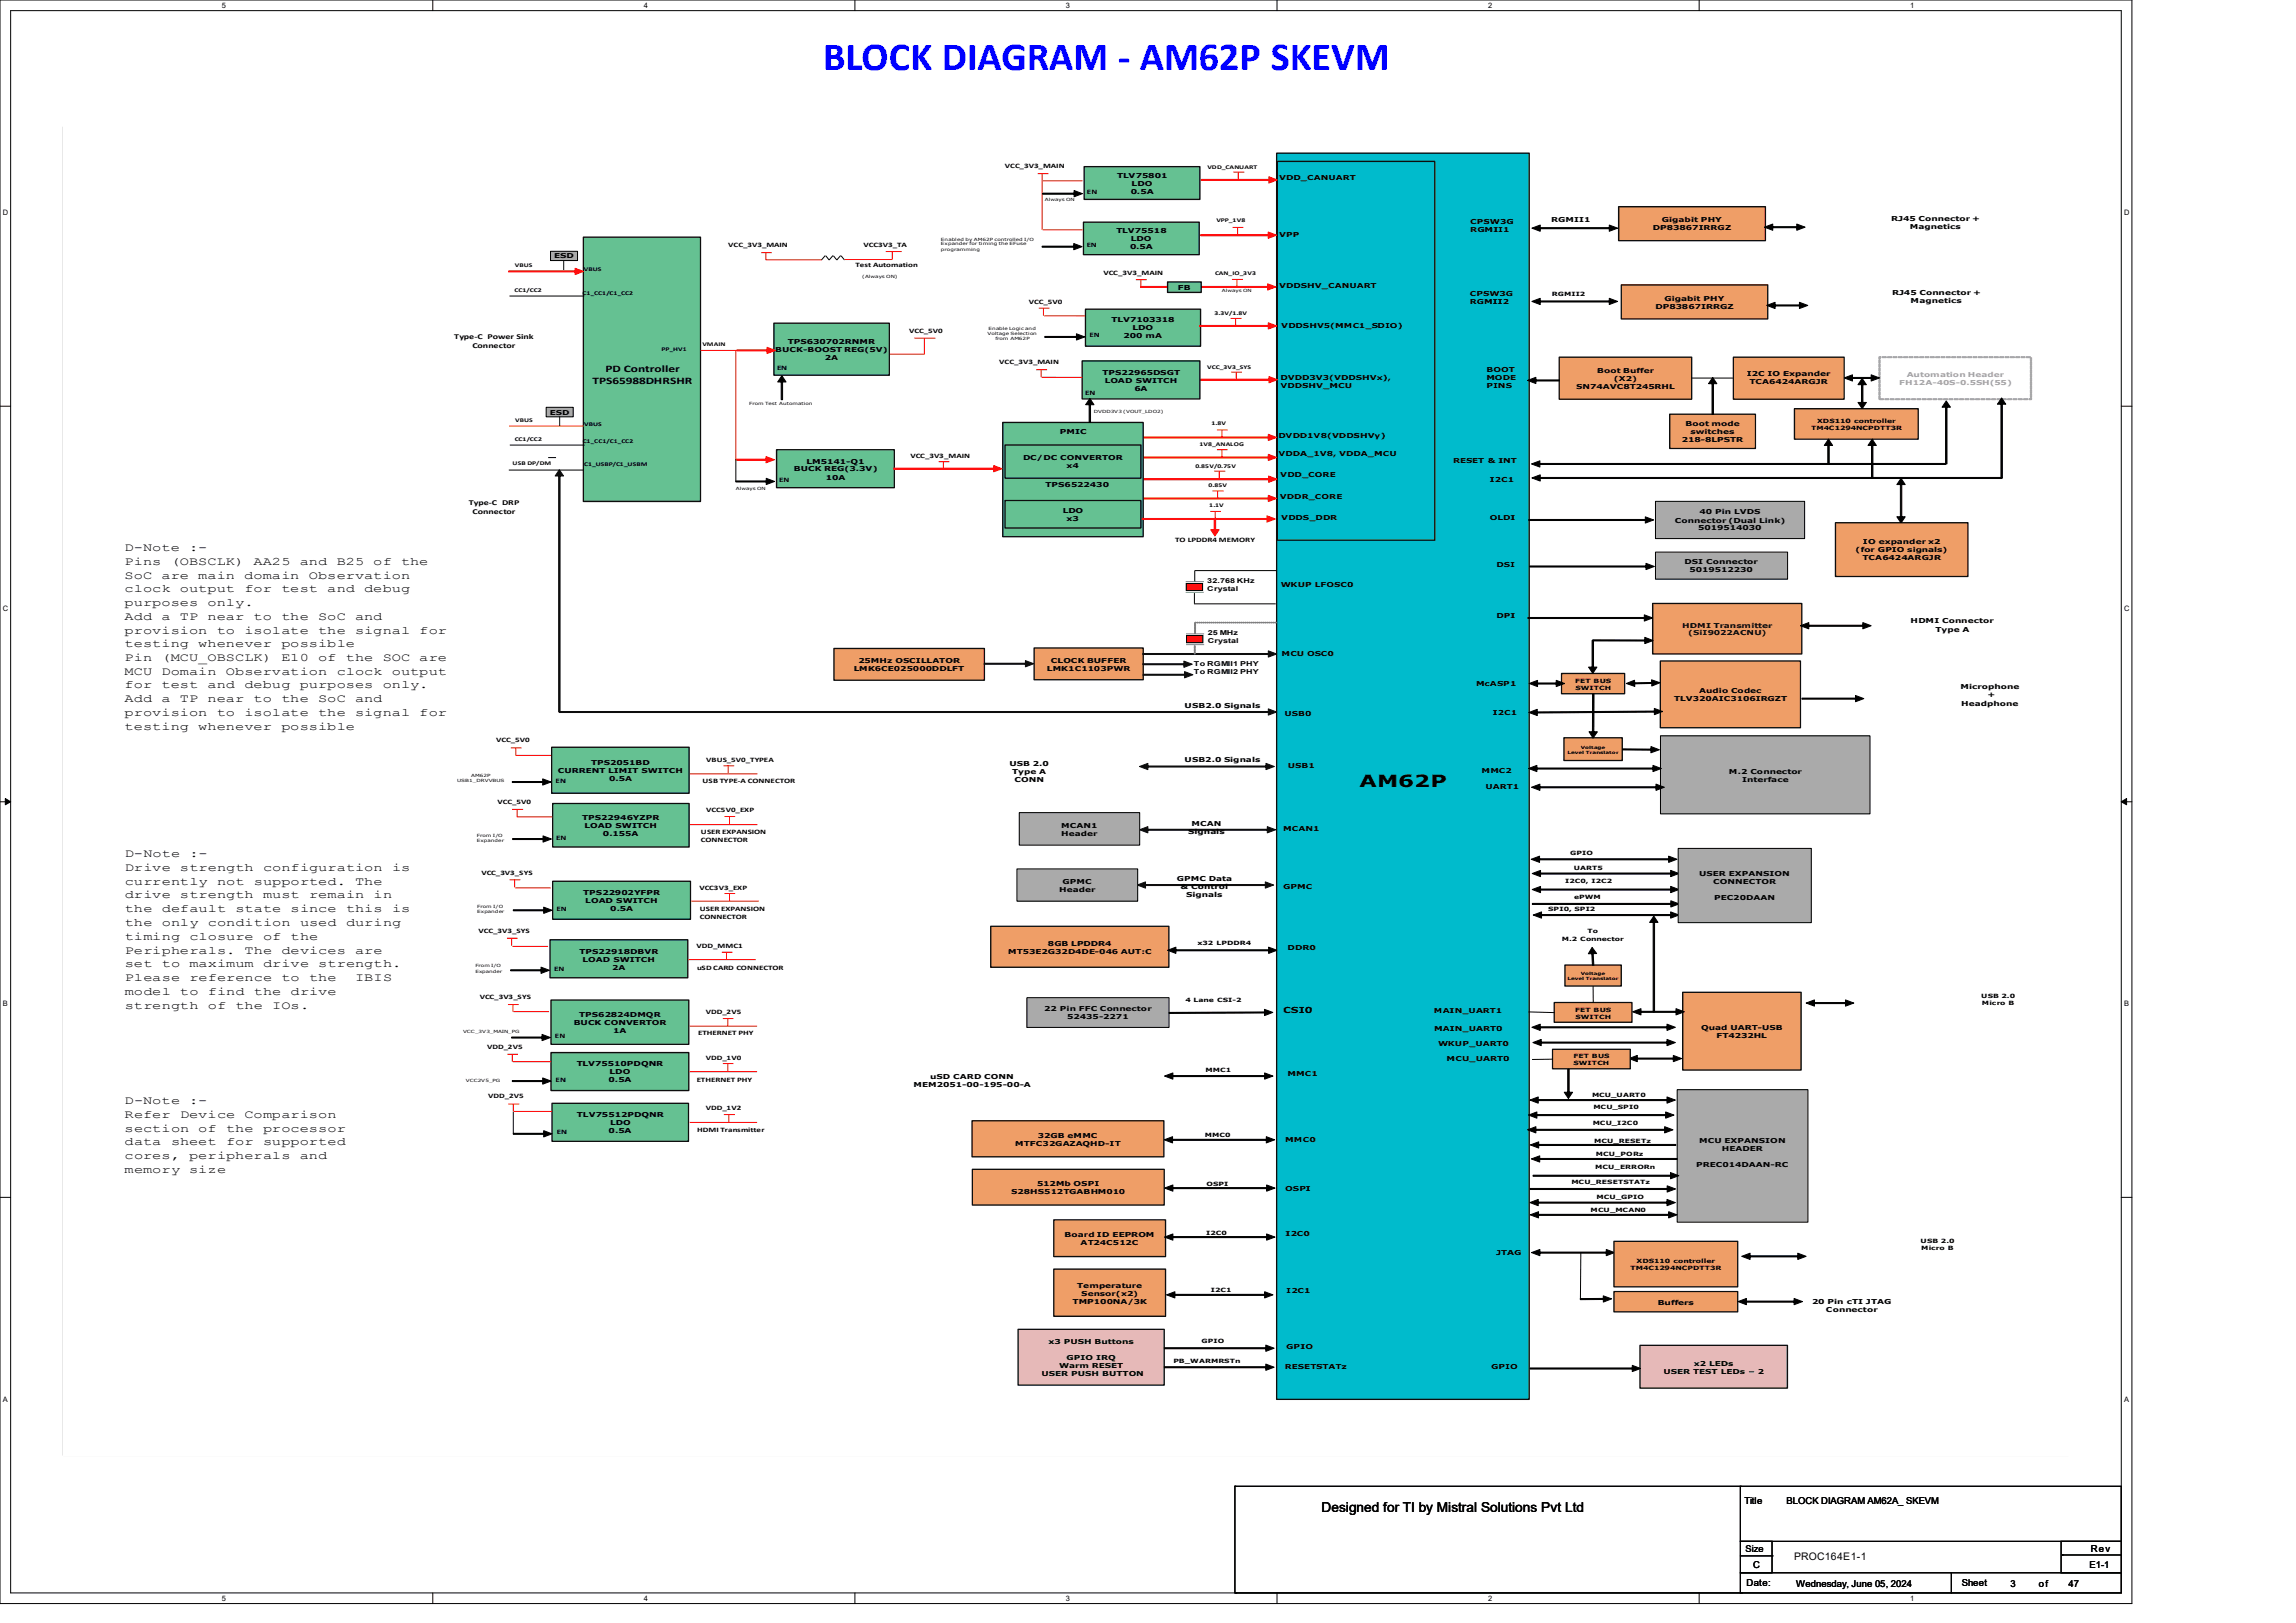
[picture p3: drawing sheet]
<svg xmlns="http://www.w3.org/2000/svg" width="420mm" height="297mm" viewBox="0 0 420 297" stroke-linecap="round" stroke-linejoin="round" font-family="sans-serif">
<defs><g id="words">
<text font-size="7.3" fill="#00f" x="150.6" y="12.8">BLOCK DIAGRAM - AM62P SKEVM</text>
<text font-size="3.1" x="248.7" y="143.9">AM62P</text>
<text font-size="2.5" x="241.7" y="276.8">Designed for TI by Mistral Solutions Pvt Ltd</text>
<g font-size="2.1">
<text x="22.8" y="100.8">D-Note</text>
<text x="34.6" y="100.8">:-</text>
<text x="22.8" y="103.3">Pins</text>
<text x="22.8" y="105.9">SoC</text>
<text x="29.5" y="105.9">are</text>
<text x="31.3" y="103.3">(OBSCLK)</text>
<text x="36.3" y="105.9">main</text>
<text x="44.7" y="105.9">domain</text>
<text x="46.4" y="103.3">AA25</text>
<text x="54.8" y="103.3">and</text>
<text x="56.5" y="105.9">Observation</text>
<text x="61.6" y="103.3">B25</text>
<text x="68.3" y="103.3">of</text>
<text x="73.4" y="103.3">the</text>
<text x="22.8" y="108.4">clock</text>
<text x="22.8" y="110.9">purposes</text>
<text x="22.8" y="113.4">Add</text>
<text x="29.5" y="113.4">a</text>
<text x="32.9" y="108.4">output</text>
<text x="32.9" y="113.4">TP</text>
<text x="38" y="110.9">only.</text>
<text x="38" y="113.4">near</text>
<text x="44.7" y="108.4">for</text>
<text x="46.4" y="113.4">to</text>
<text x="51.5" y="108.4">test</text>
<text x="51.5" y="113.4">the</text>
<text x="58.2" y="113.4">SoC</text>
<text x="59.9" y="108.4">and</text>
<text x="64.9" y="113.4">and</text>
<text x="66.6" y="108.4">debug</text>
<text x="22.8" y="116">provision</text>
<text x="22.8" y="118.4">testing</text>
<text x="36.3" y="118.4">whenever</text>
<text x="39.7" y="116">to</text>
<text x="44.7" y="116">isolate</text>
<text x="51.5" y="118.4">possible</text>
<text x="58.2" y="116">the</text>
<text x="64.9" y="116">signal</text>
<text x="76.7" y="116">for</text>
<text x="22.8" y="121">Pin</text>
<text x="22.8" y="123.5">MCU</text>
<text x="22.8" y="126">for</text>
<text x="29.5" y="121">(MCU_OBSCLK)</text>
<text x="29.5" y="123.5">Domain</text>
<text x="29.5" y="126">test</text>
<text x="38" y="126">and</text>
<text x="41.3" y="123.5">Observation</text>
<text x="44.7" y="126">debug</text>
<text x="51.5" y="121">E10</text>
<text x="54.8" y="126">purposes</text>
<text x="58.2" y="121">of</text>
<text x="61.6" y="123.5">clock</text>
<text x="63.3" y="121">the</text>
<text x="70" y="121">SOC</text>
<text x="70" y="126">only.</text>
<text x="71.7" y="123.5">output</text>
<text x="76.7" y="121">are</text>
<text x="22.8" y="128.5">Add</text>
<text x="22.8" y="131">provision</text>
<text x="29.5" y="128.5">a</text>
<text x="32.9" y="128.5">TP</text>
<text x="38" y="128.5">near</text>
<text x="39.7" y="131">to</text>
<text x="44.7" y="131">isolate</text>
<text x="46.4" y="128.5">to</text>
<text x="51.5" y="128.5">the</text>
<text x="58.2" y="128.5">SoC</text>
<text x="58.2" y="131">the</text>
<text x="64.9" y="128.5">and</text>
<text x="64.9" y="131">signal</text>
<text x="76.7" y="131">for</text>
<text x="22.8" y="133.6">testing</text>
<text x="36.3" y="133.6">whenever</text>
<text x="51.5" y="133.6">possible</text>
<text x="22.8" y="156.9">D-Note</text>
<text x="22.8" y="159.4">Drive</text>
<text x="22.8" y="161.9">currently</text>
<text x="32.9" y="159.4">strength</text>
<text x="34.7" y="156.9">:-</text>
<text x="39.7" y="161.9">not</text>
<text x="46.4" y="161.9">supported.</text>
<text x="48.1" y="159.4">configuration</text>
<text x="65" y="161.9">The</text>
<text x="71.7" y="159.4">is</text>
<text x="22.8" y="164.4">drive</text>
<text x="22.8" y="167">the</text>
<text x="29.6" y="167">default</text>
<text x="32.9" y="164.4">strength</text>
<text x="43.1" y="167">state</text>
<text x="48.1" y="164.4">must</text>
<text x="53.1" y="167">since</text>
<text x="56.6" y="164.4">remain</text>
<text x="63.3" y="167">this</text>
<text x="68.3" y="164.4">in</text>
<text x="71.7" y="167">is</text>
<text x="22.8" y="169.5">the</text>
<text x="22.8" y="172">timing</text>
<text x="29.6" y="169.5">only</text>
<text x="34.7" y="172">closure</text>
<text x="38" y="169.5">condition</text>
<text x="48.1" y="172">of</text>
<text x="53.1" y="172">the</text>
<text x="54.9" y="169.5">used</text>
<text x="63.3" y="169.5">during</text>
<text x="22.8" y="174.5">Peripherals.</text>
<text x="22.8" y="177">set</text>
<text x="22.8" y="179.5">Please</text>
<text x="29.6" y="177">to</text>
<text x="34.7" y="177">maximum</text>
<text x="34.7" y="179.5">reference</text>
<text x="44.7" y="174.5">The</text>
<text x="48.1" y="177">drive</text>
<text x="51.5" y="174.5">devices</text>
<text x="51.5" y="179.5">to</text>
<text x="56.6" y="179.5">the</text>
<text x="58.2" y="177">strength.</text>
<text x="65" y="174.5">are</text>
<text x="65" y="179.5">IBIS</text>
<text x="22.8" y="182.1">model</text>
<text x="22.8" y="184.6">strength</text>
<text x="32.9" y="182.1">to</text>
<text x="38" y="182.1">find</text>
<text x="38" y="184.6">of</text>
<text x="43.1" y="184.6">the</text>
<text x="46.4" y="182.1">the</text>
<text x="49.8" y="184.6">IOs.</text>
<text x="53.1" y="182.1">drive</text>
<text x="22.8" y="202.1">D-Note</text>
<text x="34.6" y="202.1">:-</text>
<text x="22.8" y="204.6">Refer</text>
<text x="22.8" y="207.1">section</text>
<text x="22.8" y="209.6">data</text>
<text x="31.3" y="209.6">sheet</text>
<text x="32.9" y="204.6">Device</text>
<text x="36.3" y="207.1">of</text>
<text x="41.4" y="207.1">the</text>
<text x="41.4" y="209.6">for</text>
<text x="44.7" y="204.6">Comparison</text>
<text x="48.1" y="207.1">processor</text>
<text x="48.1" y="209.6">supported</text>
<text x="22.8" y="212.1">cores,</text>
<text x="22.8" y="214.6">memory</text>
<text x="34.6" y="212.1">peripherals</text>
<text x="34.6" y="214.6">size</text>
<text x="54.8" y="212.1">and</text>
</g>
<text font-size="1.9" x="328.2" y="285.5">PROC164E1-1</text>
<g font-size="1.8">
<text x="108.4" y="70.3">TPS65988DHRSHR</text>
<text x="110.7" y="68.1">PD Controller</text>
</g>
<g font-size="1.7">
<text x="319.1" y="275.2">Title</text>
<text x="326.8" y="275.2">BLOCK DIAGRAM AM62A_ SKEVM</text>
<text x="319.3" y="284">Size</text>
<text x="320.7" y="286.9">C</text>
<text x="382.2" y="286.9">E1-1</text>
<text x="382.4" y="284.1">Rev</text>
<text x="319.5" y="290.2">Date:</text>
<text x="328.6" y="290.4">Wednesday, June 05, 2024</text>
<text x="358.9" y="290.2">Sheet</text>
<text x="367.7" y="290.4">3</text>
<text x="373" y="290.4">of</text>
<text x="378.4" y="290.4">47</text>
</g>
<text font-size="1.5" x="234.7" y="185.4">CSI0</text>
<g font-size="1.4">
<text x="40.6" y="1.4">5</text>
<text x="117.8" y="1.4">4</text>
<text x="195" y="1.4">3</text>
<text x="272.2" y="1.4">2</text>
<text x="349.4" y="1.4">1</text>
<text x=".5" y="39.4">D</text>
<text x="388.5" y="39.4">D</text>
<text x="83.1" y="62">Type-C Power Sink</text>
<text x="86.4" y="63.7">Connector</text>
<text x="85.8" y="92.5">Type-C DRP</text>
<text x="86.4" y="94.1">Connector</text>
<text x=".5" y="111.8">C</text>
<text x="388.5" y="111.8">C</text>
<text x=".5" y="184.2">B</text>
<text x="388.5" y="184.2">B</text>
<text x=".5" y="256.5">A</text>
<text x="388.5" y="256.5">A</text>
<text x="40.6" y="292.9">5</text>
<text x="117.8" y="292.9">4</text>
<text x="195" y="292.9">3</text>
<text x="272.2" y="292.9">2</text>
<text x="349.4" y="292.9">1</text>
</g>
<g font-size="1.2">
<text x="183.8" y="30.7">VCC_3V3_MAIN</text>
<text x="198.8" y="35.4">EN</text>
<text x="204.3" y="32.5">TLV75801</text>
<text x="206.8" y="35.4">0.5A</text>
<text x="207" y="34">LDO</text>
<text x="234" y="33">VDD_CANUART</text>
<text x="268.9" y="40.9">CPSW3G</text>
<text x="283.8" y="40.6">RGMII1</text>
<text x="304" y="40.7">Gigabit PHY</text>
<text x="345.9" y="40.4">RJ45 Connector +</text>
<text x="349.4" y="41.8">Magnetics</text>
<text x="101.3" y="47.3">ESD</text>
<text x="133.2" y="45.2">VCC_3V3_MAIN</text>
<text x="157.9" y="45.1">VCC3V3_TA</text>
<text x="198.8" y="45.1">EN</text>
<text x="204.2" y="42.6">TLV75518</text>
<text x="206.7" y="45.6">0.5A</text>
<text x="206.9" y="44.1">LDO</text>
<text x="234" y="43.3">VPP</text>
<text x="268.9" y="42.4">RGMII1</text>
<text x="302.3" y="42.2">DP83867IRRGZ</text>
<text x="156.5" y="48.8">Test Automation</text>
<text x="201.8" y="50.3">VCC_3V3_MAIN</text>
<text x="215.5" y="53">FB</text>
<text x="234" y="52.8">VDDSHV_CANUART</text>
<text x="188.2" y="55.5">VCC_5V0</text>
<text x="203.3" y="59">TLV7103318</text>
<text x="268.9" y="54.1">CPSW3G</text>
<text x="268.9" y="55.6">RGMII2</text>
<text x="302.8" y="56.5">DP83867IRRGZ</text>
<text x="304.5" y="55">Gigabit PHY</text>
<text x="346.1" y="54">RJ45 Connector +</text>
<text x="349.5" y="55.5">Magnetics</text>
<text x="141.8" y="64.4">BUCK-BOOST REG(5V)</text>
<text x="144.1" y="63">TPS630702RNMR</text>
<text x="150.9" y="65.9">2A</text>
<text x="166.3" y="61">VCC_5V0</text>
<text x="199.3" y="61.6">EN</text>
<text x="205.5" y="61.9">200 mA</text>
<text x="207.2" y="60.5">LDO</text>
<text x="234.4" y="60.1">VDDSHV5(MMC1_SDIO)</text>
<text x="142.2" y="67.7">EN</text>
<text x="182.8" y="66.7">VCC_3V3_MAIN</text>
<text x="201.7" y="68.5">TPS22965DSGT</text>
<text x="202.1" y="70">LOAD SWITCH</text>
<text x="207.5" y="71.5">6A</text>
<text x="234.2" y="69.5">DVDD3V3(VDDSHVx),</text>
<text x="234.2" y="71">VDDSHV_MCU</text>
<text x="271.9" y="68.1">BOOT</text>
<text x="271.9" y="69.6">MODE</text>
<text x="271.9" y="71">PINS</text>
<text x="288.3" y="71.2">SN74AVC8T245RHL</text>
<text x="292.2" y="68.2">Boot Buffer</text>
<text x="295.2" y="69.7">(X2)</text>
<text x="319.5" y="68.8">I2C IO Expander</text>
<text x="320" y="70.2">TCA6424ARGJR</text>
<text x="100.6" y="75.9">ESD</text>
<text x="198.5" y="72.2">EN</text>
<text x="308.3" y="78">Boot mode</text>
<text x="166.5" y="83.8">VCC_3V3_MAIN</text>
<text x="193.8" y="79.5">PMIC</text>
<text x="233.8" y="83.5">VDDA_1V8, VDDA_MCU</text>
<text x="233.8" y="80.1">DVDD1V8(VDDSHVy)</text>
<text x="307.6" y="80.9">218-8LPSTR</text>
<text x="309.2" y="79.4">switches</text>
<text x="142.5" y="88.2">EN</text>
<text x="145.2" y="86.3">BUCK REG(3.3V)</text>
<text x="147.5" y="84.8">LM5141-Q1</text>
<text x="151.1" y="87.8">10A</text>
<text x="187.2" y="84.2">DC/DC CONVERTOR</text>
<text x="191.3" y="89.1">TPS6522430</text>
<text x="195.1" y="85.7">x4</text>
<text x="234.2" y="87.3">VDD_CORE</text>
<text x="265.8" y="84.8">RESET &amp; INT</text>
<text x="272.5" y="88.2">I2C1</text>
<text x="194.4" y="93.9">LDO</text>
<text x="195.1" y="95.3">x3</text>
<text x="234.1" y="91.4">VDDR_CORE</text>
<text x="234.4" y="95.3">VDDS_DDR</text>
<text x="272.5" y="95.2">OLDI</text>
<text x="306.4" y="95.6">Connector (Dual Link)</text>
<text x="310.9" y="94.2">40 Pin LVDS</text>
<text x="215" y="99.3">TO LPDDR4 MEMORY</text>
<text x="310.6" y="97.1">5019514030</text>
<text x="339.4" y="101.1">(for GPIO signals)</text>
<text x="340.8" y="99.6">IO expander x2</text>
<text x="220.8" y="106.6">32.768 KHz</text>
<text x="234.3" y="107.4">WKUP LFOSC0</text>
<text x="273.8" y="103.7">DSI</text>
<text x="308.1" y="103.3">DSI Connector</text>
<text x="309.1" y="104.7">5019512230</text>
<text x="340.7" y="102.5">TCA6424ARGJR</text>
<text x="220.8" y="108.1">Crystal</text>
<text x="273.8" y="113.2">DPI</text>
<text x="220.9" y="116.2">25 MHz</text>
<text x="220.9" y="117.6">Crystal</text>
<text x="349.5" y="114.1">HDMI Connector</text>
<text x="354" y="115.6">Type A</text>
<text x="156.2" y="122.8">LMK6CE025000DDLFT</text>
<text x="157" y="121.3">25MHz OSCILLATOR</text>
<text x="191.5" y="122.7">LMK1C1103PWR</text>
<text x="192.2" y="121.2">CLOCK BUFFER</text>
<text x="218.4" y="121.9">To RGMII1 PHY</text>
<text x="218.4" y="123.4">To RGMII2 PHY</text>
<text x="234.4" y="120.1">MCU OSC0</text>
<text x="270" y="125.6">McASP1</text>
<text x="216.7" y="129.6">USB2.0 Signals</text>
<text x="235" y="131.1">USB0</text>
<text x="273" y="130.8">I2C1</text>
<text x="306.2" y="128.3">TLV320AIC3106IRGZT</text>
<text x="310.8" y="126.8">Audio Codec</text>
<text x="358.6" y="126.1">Microphone</text>
<text x="358.7" y="129.2">Headphone</text>
<text x="363.5" y="127.6">+</text>
<text x="90.8" y="135.9">VCC_5V0</text>
<text x="101.6" y="143.2">EN</text>
<text x="102" y="141.4">CURRENT LIMIT SWITCH</text>
<text x="108.1" y="140">TPS2051BD</text>
<text x="111.4" y="142.9">0.5A</text>
<text x="128.5" y="143.3">USB TYPE-A CONNECTOR</text>
<text x="129.2" y="139.4">VBUS_5V0_TYPEA</text>
<text x="184.7" y="140.1">USB 2.0</text>
<text x="185.2" y="141.6">Type A</text>
<text x="185.6" y="143">CONN</text>
<text x="216.7" y="139.5">USB2.0 Signals</text>
<text x="235.6" y="140.5">USB1</text>
<text x="271" y="141.5">MMC2</text>
<text x="316.3" y="141.6">M.2 Connector</text>
<text x="318.7" y="143">Interface</text>
<text x="91" y="147.1">VCC_5V0</text>
<text x="129.2" y="148.7">VCC5V0_EXP</text>
<text x="271.7" y="144.4">UART1</text>
<text x="101.7" y="153.7">EN</text>
<text x="106.5" y="150.1">TPS22946YZPR</text>
<text x="106.9" y="151.6">LOAD SWITCH</text>
<text x="110.3" y="153">0.155A</text>
<text x="128.2" y="152.7">USER EXPANSION</text>
<text x="128.2" y="154.1">CONNECTOR</text>
<text x="194.1" y="151.5">MCAN1</text>
<text x="194.1" y="152.9">Header</text>
<text x="217.3" y="152.7">Signals</text>
<text x="218" y="151.2">MCAN</text>
<text x="234.7" y="152.1">MCAN1</text>
<text x="88.1" y="160.1">VCC_3V3_SYS</text>
<text x="194.3" y="161.7">GPMC</text>
<text x="215.3" y="161.3">GPMC Data</text>
<text x="310.8" y="160.4">USER EXPANSION</text>
<text x="313.4" y="161.8">CONNECTOR</text>
<text x="101.8" y="166.7">EN</text>
<text x="106.7" y="163.8">TPS22902YFPR</text>
<text x="107.1" y="165.2">LOAD SWITCH</text>
<text x="111.6" y="166.7">0.5A</text>
<text x="127.9" y="162.9">VCC3V3_EXP</text>
<text x="128" y="166.7">USER EXPANSION</text>
<text x="193.8" y="163.2">Header</text>
<text x="215.9" y="162.7">&amp; Control</text>
<text x="217" y="164.2">Signals</text>
<text x="234.7" y="162.6">GPMC</text>
<text x="313.6" y="164.7">PEC20DAAN</text>
<text x="87.5" y="170.8">VCC_3V3_SYS</text>
<text x="127.4" y="173.4">VDD_MMC1</text>
<text x="128" y="168.2">CONNECTOR</text>
<text x="191.7" y="173.1">8GB LPDDR4</text>
<text x="235.5" y="173.9">DDR0</text>
<text x="101.3" y="177.7">EN</text>
<text x="106" y="174.5">TPS22918DBVR</text>
<text x="106.5" y="176">LOAD SWITCH</text>
<text x="112" y="177.4">2A</text>
<text x="127.5" y="177.5">uSD CARD CONNECTOR</text>
<text x="184.4" y="174.5">MT53E2G32D4DE-046 AUT:C</text>
<text x="87.8" y="182.8">VCC_3V3_SYS</text>
<text x="129.1" y="185.6">VDD_2V5</text>
<text x="191" y="185.1">22 Pin FFC Connector</text>
<text x="262.3" y="185.4">MAIN_UART1</text>
<text x="89.1" y="191.9">VDD_2V5</text>
<text x="101.5" y="190">EN</text>
<text x="104.9" y="187.6">BUCK CONVERTOR</text>
<text x="106" y="186.1">TPS62824DMQR</text>
<text x="112.2" y="189">1A</text>
<text x="127.7" y="189.5">ETHERNET PHY</text>
<text x="195.2" y="186.5">52435-2271</text>
<text x="262.3" y="188.7">MAIN_UART0</text>
<text x="263.1" y="191.5">WKUP_UART0</text>
<text x="311.2" y="188.5">Quad UART-USB</text>
<text x="314" y="190">FT4232HL</text>
<text x="101.6" y="198">EN</text>
<text x="105.5" y="195.2">TLV75510PDQNR</text>
<text x="111.5" y="196.6">LDO</text>
<text x="127.5" y="198">ETHERNET PHY</text>
<text x="129.1" y="193.9">VDD_1V0</text>
<text x="170.2" y="197.5">uSD CARD CONN</text>
<text x="235.5" y="196.9">MMC1</text>
<text x="264.6" y="194.1">MCU_UART0</text>
<text x="89.3" y="201">VDD_2V5</text>
<text x="111.3" y="198.1">0.5A</text>
<text x="129.1" y="203.2">VDD_1V2</text>
<text x="167.1" y="198.9">MEM2051-00-195-00-A</text>
<text x="101.9" y="207.6">EN</text>
<text x="105.5" y="204.5">TLV75512PDQNR</text>
<text x="111.3" y="207.4">0.5A</text>
<text x="111.6" y="205.9">LDO</text>
<text x="127.5" y="207.1">HDMI Transmitter</text>
<text x="185.7" y="209.7">MTFC32GAZAQHD-IT</text>
<text x="189.9" y="208.2">32GB eMMC</text>
<text x="235.1" y="209">MMC0</text>
<text x="310.8" y="209.1">MCU EXPANSION</text>
<text x="310.3" y="213.5">PREC014DAAN-RC</text>
<text x="315" y="210.6">HEADER</text>
<text x="185" y="218.5">S28HS512TGABHM010</text>
<text x="189.7" y="217">512Mb OSPI</text>
<text x="235.1" y="217.9">OSPI</text>
<text x="194.7" y="226.4">Board ID EEPROM</text>
<text x="197.6" y="227.8">AT24C512C</text>
<text x="235.2" y="226.2">I2C0</text>
<text x="273.7" y="229.6">JTAG</text>
<text x="196.2" y="238.6">TMP100NA/3K</text>
<text x="197.1" y="235.6">Temperature</text>
<text x="197.8" y="237.1">Sensor(x2)</text>
<text x="235.3" y="236.6">I2C1</text>
<text x="303.2" y="238.8">Buffers</text>
<text x="331.5" y="238.6">20 Pin cTI JTAG</text>
<text x="191.8" y="246">x3 PUSH Buttons</text>
<text x="334" y="240">Connector</text>
<text x="190.5" y="251.8">USER PUSH BUTTON</text>
<text x="193.8" y="250.4">Warm RESET</text>
<text x="195.1" y="248.9">GPIO IRQ</text>
<text x="235" y="250.6">RESETSTATz</text>
<text x="235.3" y="246.9">GPIO</text>
<text x="272.7" y="250.5">GPIO</text>
<text x="304.3" y="251.4">USER TEST LEDs – 2</text>
<text x="309.8" y="249.9">x2 LEDs</text>
</g>
<g font-size="1.2" fill="#a6a6a6">
<text x="347.4" y="70.4">FH12A-40S-0.5SH(55)</text>
<text x="348.8" y="69">Automation Header</text>
</g>
<g font-size="1.2" fill="#0d0d0d">
<text x="307.7" y="114.9">HDMI Transmitter</text>
<text x="308.8" y="116.3">(SiI9022ACNU)</text>
</g>
<g font-size="1.1">
<text x="220.9" y="30.9">VDD_CANUART</text>
<text x="222.5" y="40.6">VPP_1V8</text>
<text x="94.1" y="53.4">CC1/CC2</text>
<text x="94.2" y="48.9">VBUS</text>
<text x="106.6" y="54">C1_CC1/C1_CC2</text>
<text x="106.8" y="49.6">VBUS</text>
<text x="222.3" y="50.3">CAN_IO_3V3</text>
<text x="222.2" y="57.7">3.3V/1.8V</text>
<text x="283.8" y="54.2">RGMII2</text>
<text x="121" y="64.3">PP_HV1</text>
<text x="128.5" y="63.2">VMAIN</text>
<text x="220.8" y="67.6">VCC_3V3_SYS</text>
<text x="94.2" y="77.2">VBUS</text>
<text x="106.9" y="77.9">VBUS</text>
<text x="221.6" y="77.8">1.8V</text>
<text x="332.4" y="77.4">XDS110 controller</text>
<text x="94.2" y="80.7">CC1/CC2</text>
<text x="106.6" y="81.2">C1_CC1/C1_CC2</text>
<text x="219.4" y="81.7">1V8_ANALOG</text>
<text x="331.3" y="78.7">TM4C1294NCPDTT3R</text>
<text x="93.8" y="85.1">USB DP/DM</text>
<text x="106.9" y="85.3">C1_USBP/C1_USBM</text>
<text x="218.7" y="85.6">0.85V/0.75V</text>
<text x="221.1" y="89.1">0.85V</text>
<text x="221.2" y="92.8">1.1V</text>
<text x="288.1" y="124.9">FET BUS</text>
<text x="288.2" y="126.2">SWITCH</text>
<text x="286.3" y="161.7">I2C0, I2C2</text>
<text x="287.2" y="156.5">GPIO</text>
<text x="287.9" y="159.2">UART5</text>
<text x="283.2" y="166.7">SPI0, SPI2</text>
<text x="288" y="164.6">ePWM</text>
<text x="219" y="173">x32 LPDDR4</text>
<text x="285.7" y="172.1">M.2 Connector</text>
<text x="290.4" y="170.8">To</text>
<text x="216.8" y="183.4">4 Lane CSI-2</text>
<text x="288.1" y="185.1">FET BUS</text>
<text x="362.4" y="182.7">USB 2.0</text>
<text x="362.5" y="184">Micro B</text>
<text x="288.2" y="186.4">SWITCH</text>
<text x="220.5" y="196.2">MMC1</text>
<text x="287.8" y="193.6">FET BUS</text>
<text x="287.8" y="194.9">SWITCH</text>
<text x="291.2" y="200.7">MCU_UART0</text>
<text x="291.5" y="202.9">MCU_SPI0</text>
<text x="220.4" y="208.1">MMC0</text>
<text x="291.3" y="205.9">MCU_I2C0</text>
<text x="291.6" y="209.1">MCU_RESETz</text>
<text x="291.8" y="213.9">MCU_ERRORn</text>
<text x="291.9" y="211.6">MCU_PORz</text>
<text x="220.7" y="217">OSPI</text>
<text x="287.4" y="216.7">MCU_RESETSTATz</text>
<text x="291" y="221.8">MCU_MCAN0</text>
<text x="292" y="219.4">MCU_GPIO</text>
<text x="220.6" y="225.9">I2C0</text>
<text x="351.3" y="227.5">USB 2.0</text>
<text x="298.2" y="232.5">TM4C1294NCPDTT3R</text>
<text x="299.3" y="231.2">XDS110 controller</text>
<text x="351.5" y="228.7">Micro B</text>
<text x="221.5" y="236.5">I2C1</text>
<text x="219.8" y="245.7">GPIO</text>
<text x="214.6" y="249.4">PB_WARMRSTn</text>
</g>
<g font-size=".8">
<text x="191.1" y="36.8">Always ON</text>
<text x="172.1" y="44">Enabled by AM62P controlled I/O</text>
<text x="172.1" y="44.9">Expander for timing the EFuse</text>
<text x="172.1" y="45.8">programming</text>
<text x="157.7" y="50.9">(Always ON)</text>
<text x="223.5" y="53.5">Always ON</text>
<text x="180.6" y="61.4">Voltage Selection</text>
<text x="180.8" y="60.5">Enable Logic and</text>
<text x="182.1" y="62.3">from AM62P</text>
<text x="137" y="74.1">From Test Automation</text>
<text x="200.1" y="75.6">DVDD3V3 (VOUT_LDO2)</text>
<text x="134.6" y="89.7">Always ON</text>
<text x="286.8" y="137.9">Level Translator</text>
<text x="289.2" y="137">Voltage</text>
<text x="83.6" y="143.1">USB1_DRVVBUS</text>
<text x="86.2" y="142.1">AM62P</text>
<text x="87.2" y="153.2">From I/O</text>
<text x="87.2" y="154.1">Expander</text>
<text x="87.3" y="166.1">From I/O</text>
<text x="87.3" y="167">Expander</text>
<text x="86.9" y="177">From I/O</text>
<text x="86.9" y="178">Expander</text>
<text x="286.7" y="179.4">Level Translator</text>
<text x="289.2" y="178.4">Voltage</text>
<text x="84.7" y="189">VCC_3V3_MAIN_PG</text>
<text x="85.2" y="197.9">VCC2V5_PG</text>
</g>
</g></defs>
<path d="M0 0h390v293.5h-390zM1.9 1.9h386.1v289.6h-386.1z" fill="none" stroke="#000" stroke-width=".18"/>
<g fill="#fff">
<path d="M40.6 .2h.7v1.5h-.7z"/>
<path d="M40.6 291.7h.7v1.5h-.7z"/>
</g>
<path d="M79.2 0v1.9M79.2 291.5v2" fill="none" stroke="#000" stroke-width=".18"/>
<g fill="#fff">
<path d="M117.8 .2h.7v1.5h-.7z"/>
<path d="M117.8 291.7h.7v1.5h-.7z"/>
</g>
<path d="M156.4 0v1.9M156.4 291.5v2" fill="none" stroke="#000" stroke-width=".18"/>
<g fill="#fff">
<path d="M195 .2h.7v1.5h-.7z"/>
<path d="M195 291.7h.7v1.5h-.7z"/>
</g>
<path d="M233.6 0v1.9M233.6 291.5v2" fill="none" stroke="#000" stroke-width=".18"/>
<g fill="#fff">
<path d="M272.2 .2h.8v1.5h-.8z"/>
<path d="M272.2 291.7h.8v1.5h-.8z"/>
</g>
<path d="M310.8 0v1.9M310.8 291.5v2" fill="none" stroke="#000" stroke-width=".18"/>
<g fill="#fff">
<path d="M349.4 .2h.8v1.5h-.8z"/>
<path d="M349.4 291.7h.8v1.5h-.8z"/>
<path d="M.5 38.1h1v1.6h-1z"/>
<path d="M388.5 38.1h1v1.6h-1z"/>
<path d="M.5 110.5h1v1.6h-1z"/>
<path d="M388.5 110.5h1v1.6h-1z"/>
</g>
<path d="M0 74.3h1.9M388 74.3h2" fill="none" stroke="#000" stroke-width=".18"/>
<g fill="#fff">
<path d="M.5 182.9h.9v1.5h-.9z"/>
<path d="M388.5 182.9h.9v1.5h-.9z"/>
</g>
<path d="M0 146.7h1.9M388 146.7h2" fill="none" stroke="#000" stroke-width=".18"/>
<path d="M1 146.1l.9 .6-.9 .6zM388 146.7l1-.6v1.2z" fill="#000" stroke="#000" stroke-width=".18"/>
<g fill="#fff">
<path d="M.5 255.3h.9v1.5h-.9z"/>
<path d="M388.5 255.3h.9v1.5h-.9z"/>
</g>
<path d="M0 219.1h1.9M388 219.1h2" fill="none" stroke="#000" stroke-width=".18"/>
<path d="M11.6 23.2h366.7v243.2h-366.7z" fill="#fff"/>
<path d="M11.6 23.2h366.7v243.2h-366.7z" fill="none" stroke="#000" stroke-width=".18"/>
<path d="M11.6 23.2h366.8v243.2h-366.8z" fill-rule="evenodd" fill="#fff"/>
<path d="M233.5 28h46.2v228.1h-46.2z" fill-rule="evenodd" fill="#0bc"/>
<path d="M233.5 28h46.2v228.1h-46.2z" fill="none" stroke="#0d0d0d" stroke-width=".24"/>
<path d="M233.6 29.5h28.9v69.4h-28.9z" fill-rule="evenodd" fill="#0bc"/>
<path d="M233.6 29.5h28.9v69.4h-28.9z" fill="none" stroke="#0d0d0d" stroke-width=".24"/>
<path d="M106.7 43.4h21.4v48.4h-21.4z" fill-rule="evenodd" fill="#65c192"/>
<path d="M106.7 43.4h21.4v48.4h-21.4z" fill="none" stroke="#0d0d0d" stroke-width=".24"/>
<path d="M162.6 64.8h6.5" fill="none" stroke="#f00" stroke-width=".18"/>
<g fill="#f00" stroke="#f00" stroke-width=".18">
<path d="M209.2 87.6h23.1v.2h-23.1zM232.1 87.1l1.5 .6-1.5 .6z"/>
<path d="M208.9 91.1h23.4v.2h-23.4zM232 90.6l1.5 .6-1.5 .6z"/>
</g>
<path d="M343.7 72.5h.2v.6h-.2zM343.7 71.8h.2v.5h-.2zM343.7 71h.2v.6h-.2zM343.7 70.3h.2v.6h-.2zM343.7 69.6h.2v.5h-.2zM343.7 68.8h.2v.6h-.2zM343.7 68.1h.2v.6h-.2zM343.7 67.4h.2v.5h-.2zM343.7 66.6h.2v.6h-.2zM343.7 65.9h.2v.6h-.2zM343.7 65.3h.4v.2h-.3l.1-.1v.3h-.2zM344.3 65.3h.7v.2h-.7zM345.3 65.3h.7v.2h-.7zM346.3 65.3h.7v.2h-.7zM347.2 65.3h.8v.2h-.8zM348.2 65.3h.7v.2h-.7zM349.2 65.3h.7v.2h-.7zM350.2 65.3h.7v.2h-.7zM351.1 65.3h.8v.2h-.8zM352.1 65.3h.8v.2h-.8zM353.1 65.3h.7v.2h-.7zM354.1 65.3h.7v.2h-.7zM355 65.3h.8v.2h-.8zM356 65.3h.8v.2h-.8zM357 65.3h.7v.2h-.7zM358 65.3h.7v.2h-.7zM359 65.3h.7v.2h-.7zM359.9 65.3h.8v.2h-.8zM360.9 65.3h.7v.2h-.7zM361.9 65.3h.7v.2h-.7zM362.9 65.3h.7v.2h-.7zM363.8 65.3h.8v.2h-.8zM364.8 65.3h.7v.2h-.7zM365.8 65.3h.7v.2h-.7zM366.8 65.3h.7v.2h-.7zM367.7 65.3h.8v.2h-.8zM368.7 65.3h.8v.2h-.8zM369.7 65.3h.7v.2h-.7zM370.7 65.3h.7v.2h-.7zM371.4 65.5h.2v.5h-.2zM371.4 66.2h.2v.5h-.2zM371.4 66.9h.2v.6h-.2zM371.4 67.7h.2v.5h-.2zM371.4 68.4h.2v.5h-.2zM371.4 69.1h.2v.6h-.2zM371.4 69.9h.2v.5h-.2zM371.4 70.6h.2v.5h-.2zM371.4 71.3h.2v.6h-.2zM371.4 72.1h.2v.5h-.2zM371.1 73h.4l-.1 .1v-.3h.2v.3h-.5zM370.2 73h.7v.1h-.7zM369.2 73h.7v.1h-.7zM368.2 73h.7v.1h-.7zM367.2 73h.8v.1h-.8zM366.3 73h.7v.1h-.7zM365.3 73h.7v.1h-.7zM364.3 73h.7v.1h-.7zM363.3 73h.8v.1h-.8zM362.4 73h.7v.1h-.7zM361.4 73h.7v.1h-.7zM360.4 73h.7v.1h-.7zM359.4 73h.8v.1h-.8zM358.5 73h.7v.1h-.7zM357.5 73h.7v.1h-.7zM356.5 73h.7v.1h-.7zM355.5 73h.8v.1h-.8zM354.5 73h.8v.1h-.8zM353.6 73h.7v.1h-.7zM352.6 73h.7v.1h-.7zM351.6 73h.7v.1h-.7zM350.6 73h.8v.1h-.8zM349.7 73h.7v.1h-.7zM348.7 73h.7v.1h-.7zM347.7 73h.7v.1h-.7zM346.7 73h.8v.1h-.8zM345.8 73h.7v.1h-.7zM344.8 73h.7v.1h-.7zM343.8 73h.7v.1h-.7z" fill="#a6a6a6" stroke="#a6a6a6" stroke-width=".18"/>
<path d="M296.1 37.8h26.8v6.2h-26.8z" fill-rule="evenodd" fill="#ef9e67"/>
<path d="M296.1 37.8h26.8v6.2h-26.8z" fill="none" stroke="#0d0d0d" stroke-width=".24"/>
<path d="M281.4 229.1h12.7v.2h-12.7zM293.8 228.7l1.5 .5-1.5 .6zM280.2 229.2l1.5-.5v1.1z" fill="#000" stroke="#000" stroke-width=".18"/>
<path d="M295.2 227.2h22.7v8.3h-22.7z" fill-rule="evenodd" fill="#ef9e67"/>
<path d="M295.2 227.2h22.7v8.3h-22.7z" fill="none" stroke="#0d0d0d" stroke-width=".24"/>
<path d="M306.8 199.4h23.9v24.3h-23.9z" fill-rule="evenodd" fill="#aaa"/>
<path d="M306.8 199.4h23.9v24.3h-23.9z" fill="none" stroke="#000" stroke-width=".18"/>
<path d="M181.2 169.5h32.6v7.5h-32.6z" fill-rule="evenodd" fill="#ef9e67"/>
<path d="M181.2 169.5h32.6v7.5h-32.6z" fill="none" stroke="#0d0d0d" stroke-width=".24"/>
<path d="M303.7 134.7h38.4v14.2h-38.4z" fill-rule="evenodd" fill="#aaa"/>
<path d="M303.7 134.7h38.4v14.2h-38.4z" fill="none" stroke="#000" stroke-width=".18"/>
<path d="M177.9 214h35.1v6.5h-35.1z" fill-rule="evenodd" fill="#ef9e67"/>
<path d="M177.9 214h35.1v6.5h-35.1z" fill="none" stroke="#0d0d0d" stroke-width=".24"/>
<path d="M192.8 223.2h20.4v6.8h-20.4z" fill-rule="evenodd" fill="#ef9e67"/>
<path d="M192.8 223.2h20.4v6.8h-20.4z" fill="none" stroke="#0d0d0d" stroke-width=".24"/>
<g fill="#000" stroke="#000" stroke-width=".18">
<path d="M280.9 140.5v.2h21.7v-.2zM302.4 140.1v1.1l1.5-.6zM279.6 140.6l1.5 .6v-1.1z"/>
<path d="M214.8 173.8v.2h17.5v-.2zM232.1 173.3v1.2l1.5-.6zM213.6 173.9l1.5 .6v-1.2z"/>
<path d="M214.3 196.8v.2h17.3v-.2zM231.3 196.3v1.2l1.6-.6zM213 196.9l1.5 .6v-1.2z"/>
<path d="M214.3 217.3v.2h17.7v-.2zM231.7 216.8v1.2l1.5-.6zM213 217.4l1.5 .6v-1.2z"/>
<path d="M214.3 226.3v.2h17.7v-.2zM231.7 225.8v1.2l1.5-.6zM213 226.4l1.5 .6v-1.2z"/>
</g>
<path d="M285.2 65.4h24.2v7.7h-24.2z" fill-rule="evenodd" fill="#ef9e67"/>
<path d="M285.2 65.4h24.2v7.7h-24.2z" fill="none" stroke="#0d0d0d" stroke-width=".24"/>
<path d="M305.4 75.8h15.7v6.3h-15.7z" fill-rule="evenodd" fill="#ef9e67"/>
<path d="M305.4 75.8h15.7v6.3h-15.7z" fill="none" stroke="#0d0d0d" stroke-width=".24"/>
<g fill="#000" stroke="#000" stroke-width=".18">
<path d="M280.7 69.5h4.5v.2h-4.5zM279.4 69.6l1.5-.6v1.2z"/>
<path d="M313.2 70h.2v5.8h-.2zM313.3 69.1l.8 1.1h-1.6z"/>
<path d="M338.6 69.1v.2h3.9v-.2zM342.3 68.6v1.1l1.5-.5zM337.3 69.2l1.6 .5v-1.1z"/>
<path d="M355.9 74.3h.2v10.6h-.2zM356 73.4l.8 1.1h-1.6z"/>
<path d="M281.4 84.8v.2h74.5v-.2zM280.2 84.9l1.5 .6v-1.2z"/>
<path d="M281.4 157.2v.2h24.1v-.2zM305.2 156.7v1.1l1.6-.6zM280.1 157.2l1.5 .6v-1.1z"/>
<path d="M281.6 159.8v.2h24.3v-.2zM305.6 159.3v1.1l1.5-.5zM280.3 159.9l1.5 .5v-1.1z"/>
<path d="M281.6 162.7v.2h24.3v-.2zM305.6 162.2v1.2l1.5-.6zM280.3 162.8l1.5 .6v-1.2z"/>
</g>
<path d="M167.3 61.9h3.8" fill="none" stroke="#f00" stroke-width=".18"/>
<path d="M335.7 95.7h24.3v9.8h-24.3z" fill-rule="evenodd" fill="#ef9e67"/>
<path d="M335.7 95.7h24.3v9.8h-24.3z" fill="none" stroke="#0d0d0d" stroke-width=".24"/>
<path d="M317.1 65.4h20.2v7.7h-20.2z" fill-rule="evenodd" fill="#ef9e67"/>
<path d="M317.1 65.4h20.2v7.7h-20.2z" fill="none" stroke="#0d0d0d" stroke-width=".24"/>
<path d="M309.4 69.2h7.6" fill="none" stroke="#000" stroke-width=".18"/>
<g fill="#000" stroke="#000" stroke-width=".18">
<path d="M281.5 41.7v.2h13.1v-.2zM294.4 41.2v1.1l1.5-.5zM280.2 41.8l1.5 .5v-1.1z"/>
<path d="M281.5 55.1v.2h13.1v-.2zM294.4 54.6v1.1l1.5-.5zM280.2 55.2l1.5 .5v-1.1z"/>
<path d="M281.5 87.4h84.6v.2h-84.6zM280.2 87.5l1.5-.6v1.1z"/>
</g>
<path d="M163.2 46v1.4" fill="none" stroke="#f00" stroke-width=".18"/>
<path d="M307.8 181.6h21.7v14.2h-21.7z" fill-rule="evenodd" fill="#ef9e67"/>
<path d="M307.8 181.6h21.7v14.2h-21.7z" fill="none" stroke="#0d0d0d" stroke-width=".24"/>
<path d="M186.2 243.3h26.8v10.2h-26.8z" fill-rule="evenodd" fill="#e6b9b8"/>
<path d="M186.2 243.3h26.8v10.2h-26.8z" fill="none" stroke="#0d0d0d" stroke-width=".24"/>
<path d="M300 246.2h27v7.8h-27z" fill-rule="evenodd" fill="#e6b9b8"/>
<path d="M300 246.2h27v7.8h-27z" fill="none" stroke="#0d0d0d" stroke-width=".24"/>
<path d="M192.8 232.2h20.4v8.7h-20.4z" fill-rule="evenodd" fill="#ef9e67"/>
<path d="M192.8 232.2h20.4v8.7h-20.4z" fill="none" stroke="#0d0d0d" stroke-width=".24"/>
<g fill="#000" stroke="#000" stroke-width=".18">
<path d="M280.3 165.3v.2h25.6v-.2zM305.6 164.8v1.2l1.6-.6z"/>
<path d="M281.7 167.4h24.2v.2h-24.2zM305.6 166.9l1.5 .6-1.5 .5zM280.5 167.5l1.5-.6v1.1z"/>
<path d="M280.4 215.1v.2h25.4v-.2zM305.6 214.6v1.1l1.5-.5z"/>
<path d="M280.7 206.7v.2h24.1v-.2zM304.5 206.2v1.1l1.5-.5zM279.4 206.8l1.5 .5v-1.1z"/>
<path d="M281.1 201.2v.2h24.1v-.2zM304.9 200.7v1.2l1.6-.6zM279.8 201.3l1.6 .6v-1.2z"/>
<path d="M281.2 209.4v.2h25.3v-.2zM279.9 209.5l1.6 .6v-1.1z"/>
<path d="M281.4 212v.2h25.4v-.2zM280.1 212.1l1.5 .6v-1.2z"/>
<path d="M214.7 236.9v.2h16.9v-.2zM231.3 236.4v1.1l1.6-.5zM213.4 237l1.5 .5v-1.1z"/>
<path d="M281.2 222.2v.2h24.3v-.2zM305.2 221.7v1.2l1.6-.6zM279.9 222.3l1.5 .6v-1.2z"/>
<path d="M279.9 250.3h18.9v.2h-18.9zM298.6 249.9l1.5 .5-1.5 .6z"/>
</g>
<path d="M295.2 236.4h22.7v3.7h-22.7z" fill-rule="evenodd" fill="#ef9e67"/>
<path d="M295.2 236.4h22.7v3.7h-22.7z" fill="none" stroke="#0d0d0d" stroke-width=".24"/>
<g fill="#000" stroke="#000" stroke-width=".18">
<path d="M347.6 88.5h.3v6.3h-.3zM347.7 87.5l.8 1.2h-1.5zM347 94.6h1.5l-.8 1.1z"/>
<path d="M331.7 183.5v.2h6.1v-.2zM337.6 183v1.1l1.5-.5zM330.4 183.6l1.5 .5v-1.1z"/>
<path d="M289.1 237.6v.2h4.4v-.2zM293.3 237.1v1.2l1.5-.6z"/>
</g>
<path d="M162 46h3" fill="none" stroke="#f00" stroke-width=".18"/>
<g fill="#f00" stroke="#f00" stroke-width=".18">
<path d="M222.1 95v2.1h.3v-2.1zM221.5 96.9l.7 1.2 .8-1.2z"/>
<path d="M209.2 80v.2h23.1v-.2zM232 79.5v1.1l1.5-.5z"/>
<path d="M209.2 83.6h23.1v.2h-23.1zM232 83.1l1.5 .6-1.5 .6z"/>
</g>
<path d="M302.3 110.4h27.3v9.3h-27.3z" fill-rule="evenodd" fill="#ef9e67"/>
<path d="M302.3 110.4h27.3v9.3h-27.3z" fill="none" stroke="#0d0d0d" stroke-width=".24"/>
<path d="M303.7 121h25.6v12.2h-25.6z" fill-rule="evenodd" fill="#ef9e67"/>
<path d="M303.7 121h25.6v12.2h-25.6z" fill="none" stroke="#0d0d0d" stroke-width=".24"/>
<path d="M330.6 114.4v.2h10.4v-.2zM340.8 113.9v1.2l1.5-.6zM329.3 114.5l1.6 .6v-1.2z" fill="#000" stroke="#000" stroke-width=".18"/>
<path d="M187.8 182.6h26v5.4h-26z" fill-rule="evenodd" fill="#aaa"/>
<path d="M187.8 182.6h26v5.4h-26zM289.2 229.2l-.1 8.5" fill="none" stroke="#000" stroke-width=".18"/>
<g fill="#000" stroke="#000" stroke-width=".18">
<path d="M366 73.8v13.7h.3v-13.7zM366.1 72.8l-.7 1.2h1.5z"/>
<path d="M279.7 95.1v.2h21.5v-.2zM301 94.6v1.1l1.5-.5z"/>
<path d="M298.8 125v.1h3.6v-.2zM302.1 124.4l.1 1.1 1.4-.6zM297.5 125.1l1.5 .5v-1.1z"/>
<path d="M213.8 185.3l.1 .2 17.7-.1v-.2zM231.3 184.7v1.2l1.5-.6z"/>
<path d="M281.7 190.7v.2h23.5v-.2zM304.9 190.2v1.2l1.6-.6zM280.4 190.8l1.5 .6v-1.2z"/>
<path d="M281.5 187.9v.2h23.7v-.2zM304.9 187.4v1.2l1.6-.6zM280.2 188l1.5 .6v-1.2z"/>
<path d="M279.9 217.5v.2h25.3v-.2zM305 217v1.2l1.5-.6z"/>
<path d="M213 246.6h18.8v.2h-18.8zM231.5 246.2l1.6 .5-1.6 .6z"/>
</g>
<g fill="#0d0d0d" stroke="#0d0d0d" stroke-width=".18">
<path d="M209.7 140.2h22.1v.2h-22.1zM231.6 139.7l1.5 .6-1.5 .5zM208.4 140.3l1.6-.6v1.1z"/>
<path d="M209.3 161.9v.2h22.4v-.2zM231.5 161.4v1.1l1.5-.5zM208 162l1.5 .5v-1.1z"/>
</g>
<path d="M222.6 78.7h2M223.5 78.7v1.4M225.2 68.1h2M226.1 68.1v1.4M221.8 89.8h2M222.1 86.2h2M222.6 82.3h2M222.7 89.8v1.4M223 86.2v1.4M223.5 82.3v1.4" fill="none" stroke="#f00" stroke-width=".18"/>
<path d="M307 155.3h24.3v13.5h-24.3z" fill-rule="evenodd" fill="#aaa"/>
<path d="M307 155.3h24.3v13.5h-24.3z" fill="none" stroke="#000" stroke-width=".18"/>
<path d="M299.9 185.1v.2h6.9v-.2zM306.6 184.6v1.1l1.5-.5zM298.6 185.2l1.6 .5v-1.1z" fill="#000" stroke="#000" stroke-width=".18"/>
<path d="M284.3 183.5h14.2v3.6h-14.2z" fill-rule="evenodd" fill="#ef9e67"/>
<path d="M284.3 183.5h14.2v3.6h-14.2z" fill="none" stroke="#0d0d0d" stroke-width=".24"/>
<path d="M93.2 54.2h13.7" fill="none" stroke="#000" stroke-width=".18"/>
<path d="M93 49.6h12.5v.2h-12.5zM105.2 49.1l1.5 .6-1.5 .5z" fill="#f00" stroke="#f00" stroke-width=".18"/>
<path d="M141.6 59.1h21.1v9.6h-21.1z" fill-rule="evenodd" fill="#65c192"/>
<path d="M141.6 59.1h21.1v9.6h-21.1z" fill="none" stroke="#0d0d0d" stroke-width=".24"/>
<path d="M100.7 46h4.9v1.7h-4.9z" fill-rule="evenodd" fill="#aaa"/>
<path d="M100.7 46h4.9v1.7h-4.9z" fill="none" stroke="#000" stroke-width=".18"/>
<path d="M142 82.3h21.6v6.9h-21.6z" fill-rule="evenodd" fill="#65c192"/>
<path d="M142 82.3h21.6v6.9h-21.6z" fill="none" stroke="#0d0d0d" stroke-width=".24"/>
<path d="M134.8 64h5.8v.2h-5.8zM140.3 63.6l1.5 .5-1.5 .6z" fill="#f00" stroke="#f00" stroke-width=".18"/>
<path d="M134.6 64.2v19.9" fill="none" stroke="#f00" stroke-width=".18"/>
<g fill="#000" stroke="#000" stroke-width=".18">
<path d="M319.2 238.1h9.2v.2h-9.2zM328.2 237.6l1.5 .6-1.5 .6zM317.9 238.2l1.6-.6v1.2z"/>
<path d="M213 250.1h18.8v.2h-18.8zM231.5 249.6l1.6 .6-1.6 .6z"/>
</g>
<path d="M177.8 205.1h35.1v6.6h-35.1z" fill-rule="evenodd" fill="#ef9e67"/>
<path d="M177.8 205.1h35.1v6.6h-35.1z" fill="none" stroke="#0d0d0d" stroke-width=".24"/>
<g fill="#000" stroke="#000" stroke-width=".18">
<path d="M214.2 208.5v.2h17.7v-.2zM231.6 208v1.2l1.6-.6zM213 208.6l1.5 .6v-1.2z"/>
<path d="M280.9 204v.2h24v-.2zM304.7 203.5v1.1l1.5-.5zM279.6 204.1l1.5 .5v-1.1z"/>
</g>
<path d="M183.4 77.3h25.7v20.9h-25.7z" fill-rule="evenodd" fill="#65c192"/>
<path d="M183.4 77.3h25.7v20.9h-25.7z" fill="none" stroke="#0d0d0d" stroke-width=".24"/>
<path d="M169.1 61.9v2.9" fill="none" stroke="#f00" stroke-width=".18"/>
<path d="M183.9 81.4h24.8v6.1h-24.8z" fill-rule="evenodd" fill="#65c192"/>
<path d="M183.9 81.4h24.8v6.1h-24.8z" fill="none" stroke="#0d0d0d" stroke-width=".24"/>
<path d="M219.6 69.4h12.8v.2h-12.8zM232.1 68.9l1.5 .6-1.5 .6z" fill="#f00" stroke="#f00" stroke-width=".18"/>
<path d="M183.9 91.6h24.8v5h-24.8z" fill-rule="evenodd" fill="#65c192"/>
<path d="M183.9 91.6h24.8v5h-24.8z" fill="none" stroke="#0d0d0d" stroke-width=".24"/>
<g fill="#000" stroke="#000" stroke-width=".18">
<path d="M324 41.5v.2h4.9v-.2zM328.7 41v1.1l1.5-.5zM322.7 41.6l1.6 .5v-1.1z"/>
<path d="M329.6 127.8h10.1v.1h-10.1zM339.4 127.3l1.5 .5-1.5 .6z"/>
<path d="M299.3 193.6v.2h7v-.2zM306.1 193.1v1.2l1.5-.6zM298 193.7l1.5 .6v-1.2z"/>
<path d="M319.9 229.8h9.2v.2h-9.2zM328.9 229.3l1.5 .6-1.5 .6zM318.6 229.9l1.5-.6v1.2z"/>
</g>
<path d="M284 192h14.2v3.6h-14.2z" fill-rule="evenodd" fill="#ef9e67"/>
<path d="M284 192h14.2v3.6h-14.2z" fill="none" stroke="#0d0d0d" stroke-width=".24"/>
<path d="M186 159h22.1v5.9h-22.1z" fill-rule="evenodd" fill="#aaa"/>
<path d="M186 159h22.1v5.9h-22.1z" fill="none" stroke="#000" stroke-width=".18"/>
<path d="M208.9 94.9h23.1v.2h-23.1zM231.8 94.4l1.5 .6-1.5 .5z" fill="#f00" stroke="#f00" stroke-width=".18"/>
<path d="M221.4 93.6h1.9M222.3 93.6v1.4" fill="none" stroke="#f00" stroke-width=".18"/>
<path d="M197.9 66.1h21.6v6.9h-21.6z" fill-rule="evenodd" fill="#65c192"/>
<path d="M197.9 66.1h21.6v6.9h-21.6z" fill="none" stroke="#0d0d0d" stroke-width=".24"/>
<g fill="#f00" stroke="#f00" stroke-width=".18">
<path d="M134.6 84h5.8v.2h-5.8zM140.1 83.6l1.5 .5-1.5 .6z"/>
<path d="M163.5 85.7h18.5v.2h-18.5zM181.8 85.2l1.5 .6-1.5 .5z"/>
</g>
<path d="M128.1 64.1h6.5M189.5 67.7h2M190.4 67.7v1.3M190.5 69l7.5 .1M171.7 84.5h2M172.6 84.5v1.4" fill="none" stroke="#f00" stroke-width=".18"/>
<path d="M100.8 183h25.2v8.1h-25.2z" fill-rule="evenodd" fill="#65c192"/>
<path d="M100.8 183h25.2v8.1h-25.2z" fill="none" stroke="#0d0d0d" stroke-width=".24"/>
<path d="M100.8 192.6h25.2v7h-25.2z" fill-rule="evenodd" fill="#65c192"/>
<path d="M100.8 192.6h25.2v7h-25.2z" fill="none" stroke="#0d0d0d" stroke-width=".24"/>
<path d="M92.9 183.8h2M93.8 183.8v1.4M93.9 185.1h6.5M126.1 187.8h12.4M126.1 196.1h12.4M132.2 186.4h2M132.2 194.6h2M133.1 186.4v1.4M133.1 194.6v1.4" fill="none" stroke="#f00" stroke-width=".18"/>
<g fill="#000" stroke="#000" stroke-width=".18">
<path d="M280.9 130.3v.2l22-.2v-.2zM302.6 129.6v1.2l1.5-.6zM279.7 130.4l1.5 .5v-1.1z"/>
<path d="M281.1 220v.2h24.1v-.2zM304.9 219.5v1.1l1.6-.5zM279.8 220.1l1.6 .5v-1.1z"/>
</g>
<path d="M285.6 123.2h11.6v3.8h-11.6z" fill-rule="evenodd" fill="#ef9e67"/>
<path d="M285.6 123.2h11.6v3.8h-11.6z" fill="none" stroke="#0d0d0d" stroke-width=".24"/>
<g fill="#000" stroke="#000" stroke-width=".18">
<path d="M291.2 117.2h.3v5.1h-.3zM290.6 122.1h1.5l-.7 1.1z"/>
<path d="M281 125h3.9v.2h-3.9zM284.7 124.5l1.5 .6-1.5 .6zM279.7 125.1l1.6-.6v1.2z"/>
</g>
<path d="M286.1 135h10.7v4.2h-10.7z" fill-rule="evenodd" fill="#ef9e67"/>
<path d="M286.1 135h10.7v4.2h-10.7z" fill="none" stroke="#0d0d0d" stroke-width=".24"/>
<path d="M92.8 192.9h1.9M93.7 192.9v1.4M93.8 194.3h7" fill="none" stroke="#f00" stroke-width=".18"/>
<path d="M101 201.9h24.9v7h-24.9z" fill-rule="evenodd" fill="#65c192"/>
<path d="M101 201.9h24.9v7h-24.9z" fill="none" stroke="#0d0d0d" stroke-width=".24"/>
<path d="M93 202h2M93.9 202v1.4M93.9 203.4h7M126.1 205.4h12.4M132.4 204h2M133.3 204v1.3" fill="none" stroke="#f00" stroke-width=".18"/>
<path d="M100.9 136.7h25.2v8.5h-25.2z" fill-rule="evenodd" fill="#65c192"/>
<path d="M100.9 136.7h25.2v8.5h-25.2z" fill="none" stroke="#0d0d0d" stroke-width=".24"/>
<path d="M93.4 136.9h2M94.3 138.2h6.5M94.4 136.9v1.3M126.2 141.6h12.4M132.3 140.1h2M133.2 140.1v1.4" fill="none" stroke="#f00" stroke-width=".18"/>
<path d="M101.1 147h25v8h-25z" fill-rule="evenodd" fill="#65c192"/>
<path d="M101.1 147h25v8h-25z" fill="none" stroke="#0d0d0d" stroke-width=".24"/>
<path d="M225.3 51.1h2.1M226.3 51.1v1.4M94.5 149.5h6.5M126.2 150.9h12.4M132.5 149.4h2M133.4 149.4v1.4" fill="none" stroke="#f00" stroke-width=".18"/>
<path d="M208.6 52.4h23.5v.2h-23.5zM231.9 51.9l1.5 .6-1.5 .6z" fill="#f00" stroke="#f00" stroke-width=".18"/>
<path d="M101.1 161.3h25.2v6.9h-25.2z" fill-rule="evenodd" fill="#65c192"/>
<path d="M101.1 161.3h25.2v6.9h-25.2z" fill="none" stroke="#0d0d0d" stroke-width=".24"/>
<path d="M93.1 78h13.7M93.2 161h2M94.1 161v1.4M94.2 162.5h6.5M126.5 164.9h12.3M132.5 163.5h2M133.4 163.5v1.4" fill="none" stroke="#f00" stroke-width=".18"/>
<path d="M102.2 86.9v43.4h.2v-43.4zM102.3 86l-.7 1.1h1.5z" fill="#0d0d0d" stroke="#0d0d0d" stroke-width=".18"/>
<path d="M93.1 86h13.7M93.3 81.4h13.6M100.3 83.7h1.4" fill="none" stroke="#000" stroke-width=".18"/>
<path d="M99.9 74.5h4.9v1.8h-4.9z" fill-rule="evenodd" fill="#aaa"/>
<path d="M99.9 74.5h4.9v1.8h-4.9z" fill="none" stroke="#000" stroke-width=".18"/>
<path d="M207.8 51.2h2M208.7 51.2v1.4" fill="none" stroke="#f00" stroke-width=".18"/>
<path d="M213.6 51.6h6.1v1.9h-6.1z" fill-rule="evenodd" fill="#65c192"/>
<path d="M213.6 51.6h6.1v1.9h-6.1z" fill="none" stroke="#0d0d0d" stroke-width=".24"/>
<path d="M198.3 30.5h21.2v6h-21.2z" fill-rule="evenodd" fill="#65c192"/>
<path d="M198.3 30.5h21.2v6h-21.2z" fill="none" stroke="#0d0d0d" stroke-width=".24"/>
<path d="M189.8 31.8h2M190.6 31.8v10.2M190.7 33.1h7.3M225.6 31.5h2M226.5 31.5v1.4M139.2 46.2h2M140.1 46.2v1.4M140.1 47.5h10.3M154.5 47.5h8.7" fill="none" stroke="#f00" stroke-width=".18"/>
<path d="M219.7 32.8h12.7v.2h-12.7zM232.1 32.4l1.5 .5-1.5 .6z" fill="#f00" stroke="#f00" stroke-width=".18"/>
<path d="M103.1 47.7v1.7M102.4 76.2v1.7" fill="none" stroke="#0d0d0d" stroke-width=".18"/>
<path d="M151 46.8l-.7 .8M151 46.8l.7 .8M152.4 46.8l-.7 .8M152.5 46.8l.6 .8M153.8 46.8l-.7 .8M153.9 46.8l.6 .8" fill="none" stroke="#000" stroke-width=".18"/>
<path d="M296.6 52.1h26.8v6.3h-26.8z" fill-rule="evenodd" fill="#ef9e67"/>
<path d="M296.6 52.1h26.8v6.3h-26.8z" fill="none" stroke="#0d0d0d" stroke-width=".24"/>
<g fill="#000" stroke="#000" stroke-width=".18">
<path d="M324.5 55.8v.2h4.9v-.2zM329.2 55.3v1.2l1.5-.6zM323.2 55.9l1.5 .6v-1.2z"/>
<path d="M279.8 103.6v.2h21.5v-.2zM301.1 103.1v1.1l1.5-.5z"/>
</g>
<path d="M302.8 91.7h27.3v6.9h-27.3z" fill-rule="evenodd" fill="#aaa"/>
<path d="M302.8 91.7h27.3v6.9h-27.3z" fill="none" stroke="#000" stroke-width=".18"/>
<path d="M302.8 101h24.2v5h-24.2z" fill-rule="evenodd" fill="#aaa"/>
<path d="M302.8 101h24.2v5h-24.2z" fill="none" stroke="#000" stroke-width=".18"/>
<path d="M279.5 113v.2h21.5v-.2zM300.8 112.5v1.2l1.5-.6z" fill="#000" stroke="#000" stroke-width=".18"/>
<path d="M102.3 130.2v.2h130v-.2zM232 129.7v1.2l1.5-.6z" fill="#0d0d0d" stroke="#0d0d0d" stroke-width=".18"/>
<path d="M198.2 40.7h21.2v5.9h-21.2z" fill-rule="evenodd" fill="#65c192"/>
<path d="M198.2 40.7h21.2v5.9h-21.2z" fill="none" stroke="#0d0d0d" stroke-width=".24"/>
<path d="M190.7 42.1h7.3M225.5 41.6h1.9M226.4 41.6v1.4" fill="none" stroke="#f00" stroke-width=".18"/>
<path d="M219.6 42.9h12.6v.2h-12.6zM232 42.5l1.5 .5-1.5 .6z" fill="#f00" stroke="#f00" stroke-width=".18"/>
<path d="M328.2 74.8h22.7v5.6h-22.7z" fill-rule="evenodd" fill="#ef9e67"/>
<path d="M328.2 74.8h22.7v5.6h-22.7z" fill="none" stroke="#0d0d0d" stroke-width=".24"/>
<g fill="#000" stroke="#000" stroke-width=".18">
<path d="M340.5 70.2h.3v3.6h-.3zM339.9 73.6h1.5l-.8 1.2zM340.6 69.3l.8 1.1h-1.5z"/>
<path d="M334.3 81.3h.3v3.6h-.3zM334.5 80.4l.7 1.1h-1.5z"/>
<path d="M342.3 81.3h.3v6.2h-.3zM342.5 80.4l.7 1.1h-1.5z"/>
</g>
<path d="M209.7 151.8v.1h22.4v-.1zM231.8 151.3v1.1l1.5-.6zM208.4 151.8l1.6 .6v-1.1z" fill="#0d0d0d" stroke="#0d0d0d" stroke-width=".18"/>
<path d="M186.4 148.7h22.1v6h-22.1z" fill-rule="evenodd" fill="#aaa"/>
<path d="M186.4 148.7h22.1v6h-22.1z" fill="none" stroke="#000" stroke-width=".18"/>
<path d="M198.6 56.6h21v6.8h-21z" fill-rule="evenodd" fill="#65c192"/>
<path d="M198.6 56.6h21v6.8h-21z" fill="none" stroke="#0d0d0d" stroke-width=".24"/>
<path d="M225.1 58.3h2M226 58.3v1.3" fill="none" stroke="#f00" stroke-width=".18"/>
<path d="M219.4 59.6h12.9v.1h-12.9zM232 59.1l1.5 .5-1.5 .6z" fill="#f00" stroke="#f00" stroke-width=".18"/>
<path d="M100.6 172h25.2v6.9h-25.2z" fill-rule="evenodd" fill="#65c192"/>
<path d="M100.6 172h25.2v6.9h-25.2z" fill="none" stroke="#0d0d0d" stroke-width=".24"/>
<path d="M92.7 171.7h2M93.6 171.7v1.4M93.7 173.2h6.6M125.9 175.6h12.3M132 174.3h2M132.9 174.3v1.3" fill="none" stroke="#f00" stroke-width=".18"/>
<path d="M152.5 118.7h27.6v5.8h-27.6z" fill-rule="evenodd" fill="#ef9e67"/>
<path d="M152.5 118.7h27.6v5.8h-27.6z" fill="none" stroke="#0d0d0d" stroke-width=".24"/>
<path d="M180.1 121.4h7.7v.2h-7.7zM187.6 120.9l1.5 .6-1.5 .5z" fill="#0d0d0d" stroke="#0d0d0d" stroke-width=".18"/>
<path d="M189.2 118.6h19.9v5.8h-19.9z" fill-rule="evenodd" fill="#ef9e67"/>
<path d="M189.2 118.6h19.9v5.8h-19.9z" fill="none" stroke="#0d0d0d" stroke-width=".24"/>
<g fill="#0d0d0d" stroke="#0d0d0d" stroke-width=".18">
<path d="M209.1 119.6h23.2v.2h-23.2zM232 119.1l1.5 .6-1.5 .6z"/>
<path d="M209.1 121.5h7.7v.2h-7.7zM216.6 121l1.5 .6-1.5 .5z"/>
<path d="M209.1 123.4h7.8v.2h-7.8zM216.7 122.9l1.5 .6-1.5 .5z"/>
</g>
<path d="M217.1 116.3h2.9v1.3h-2.9z" fill-rule="evenodd" fill="#c00000"/>
<path d="M217.1 116.3h2.9v1.3h-2.9z" fill="none" stroke="#000" stroke-width=".18"/>
<path d="M217 116h3.3M217 118h3.3" fill="none" stroke="#4a7ebb" stroke-width=".18"/>
<g fill="#7f7f7f" stroke="#7f7f7f" stroke-width=".18">
<path d="M218.5 115.8v.1h.2v-.1zM218.5 115.5v.2h.2v-.2zM218.5 115.2v.2h.2v-.2zM218.5 115v.1h.2v-.1zM218.5 114.7v.1h.2v-.1zM218.5 114.4v.2h.2v-.2zM218.5 114.1v.2h.2v-.2zM218.5 114h.2z"/>
<path d="M218.6 113.9h.2v.1h-.2zM219 113.9h.2v.1h-.2zM219.3 113.9h.2v.1h-.2zM219.7 113.9h.2v.1h-.2zM220.1 113.9h.2v.1h-.2zM220.4 113.9h.2v.1h-.2zM220.8 113.9h.2v.1h-.2zM221.2 113.9h.2v.1h-.2zM221.5 113.9h.2v.1h-.2zM221.9 113.9h.2v.1h-.2zM222.3 113.9h.2v.1h-.2zM222.6 113.9h.2v.1h-.2zM223 113.9h.2v.1h-.2zM223.4 113.9h.1v.1h-.1zM223.7 113.9h.2v.1h-.2zM224.1 113.9h.2v.1h-.2zM224.5 113.9h.1v.1h-.1zM224.8 113.9h.2v.1h-.2zM225.2 113.9h.2v.1h-.2zM225.6 113.9h.1v.1h-.1zM225.9 113.9h.2v.1h-.2zM226.3 113.9h.2v.1h-.2zM226.7 113.9h.1v.1h-.1zM227 113.9h.2v.1h-.2zM227.4 113.9h.2v.1h-.2zM227.8 113.9h.1v.1h-.1zM228.1 113.9h.2v.1h-.2zM228.5 113.9h.2v.1h-.2zM228.9 113.9h.1v.1h-.1zM229.2 113.9h.2v.1h-.2zM229.6 113.9h.2v.1h-.2zM230 113.9h.1v.1h-.1zM230.3 113.9h.2v.1h-.2zM230.7 113.9h.2v.1h-.2zM231.1 113.9h.1v.1h-.1zM231.4 113.9h.2v.1h-.2zM231.8 113.9h.2v.1h-.2zM232.2 113.9h.1v.1h-.1zM232.5 113.9h.2v.1h-.2zM232.9 113.9h.2v.1h-.2zM233.3 113.9h.1v.1h-.1z"/>
<path d="M218.5 119.5v.2h.1v-.2zM218.5 119.3v.1h.1v-.1zM218.5 119v.1h.1v-.1zM218.5 118.7v.2h.1v-.2zM218.5 118.4v.2h.1v-.2zM218.5 118.2v.1h.1v-.1z"/>
</g>
<path d="M217 106.8h3v1.3h-3z" fill-rule="evenodd" fill="#c00000"/>
<path d="M134.6 84.1v4.1M217 106.8h3v1.3h-3zM218.4 110.5h15M218.5 108.5v2M233.5 104.4h-15v2M93.9 203.5v4" fill="none" stroke="#000" stroke-width=".18"/>
<path d="M216.9 106.4h3.3M216.9 108.4h3.3" fill="none" stroke="#4a7ebb" stroke-width=".18"/>
<g fill="#000" stroke="#000" stroke-width=".18">
<path d="M190.7 35.3h6v.2h-6zM196.5 34.9l1.5 .5-1.5 .6z"/>
<path d="M190.6 45h6.1v.2h-6.1zM196.4 44.6l1.5 .5-1.5 .6z"/>
<path d="M142.9 69.7v3.4h.3v-3.4zM143 68.7l-.7 1.2h1.5z"/>
<path d="M191.1 61.6h6.1v.2h-6.1zM196.9 61.1l1.5 .6-1.5 .5z"/>
<path d="M199.2 73.9v3.4h.3v-3.4zM199.4 72.9l-.8 1.2h1.5z"/>
<path d="M134.6 88h5.8v.2h-5.8zM140.2 87.5l1.5 .6-1.5 .6z"/>
<path d="M93.7 143h5.8v.2h-5.8zM99.3 142.5l1.5 .6-1.5 .6z"/>
<path d="M93.8 153.5h5.8v.1h-5.8zM99.3 153l1.6 .5-1.6 .6z"/>
<path d="M93.4 177.5h5.8v.2h-5.8zM99 177l1.5 .6-1.5 .5z"/>
<path d="M93.9 166.5h5.8v.2h-5.8zM99.5 166l1.5 .6-1.5 .6z"/>
<path d="M93.6 189.8h5.8v.2h-5.8zM99.2 189.3l1.5 .6-1.5 .5z"/>
<path d="M93.7 197.7h5.8v.2h-5.8zM99.3 197.3l1.5 .5-1.5 .6z"/>
<path d="M93.9 207.4h5.8v.2h-5.8zM99.5 206.9l1.5 .6-1.5 .6z"/>
</g>
<path d="M190 56.4h2M190.9 56.4v1.4M191 57.8h7.5M93.7 148.1h2M94.6 148.1v1.4" fill="none" stroke="#f00" stroke-width=".18"/>
<path d="M286.3 176.6h10.3v3.8h-10.3z" fill-rule="evenodd" fill="#ef9e67"/>
<path d="M286.3 176.6h10.3v3.8h-10.3z" fill="none" stroke="#0d0d0d" stroke-width=".24"/>
<g fill="#000" stroke="#000" stroke-width=".18">
<path d="M291.4 117.1h9.7v.2h-9.7zM300.9 116.6l1.5 .6-1.5 .6z"/>
<path d="M291.3 127v7.1h.2l.1-7.1zM290.7 133.9l.7 1.2 .8-1.2z"/>
<path d="M296.8 137l5.4 .1v.2l-5.4-.1zM302 136.6l1.5 .6-1.5 .6z"/>
<path d="M281.4 144v.2h21.8v-.2zM302.9 143.5v1.1l1.5-.5zM280.2 144.1l1.5 .5v-1.1z"/>
<path d="M291.2 174.3h.2l.1 2.3h-.2zM291.2 173.4l.9 1.1h-1.6z"/>
<path d="M286.8 195.7h.2v4.4h-.2zM286.1 199.9h1.6l-.8 1.1z"/>
<path d="M302.4 168.6h.3v16.6h-.3zM302.5 167.7l.8 1.1h-1.5z"/>
</g>
<g fill="none" stroke="#000" stroke-width=".18">
<path d="M279.6 185.2l4.7 .1M284.1 193.8l-3.9 .1M291.4 180.5v3M225.9 272h.1M225.9 272h92.6M225.9 272v19.5M318.3 272h69.7v10.1h-69.7zM225.9 291.5h.1M226.1 291.5h.1M226.1 291.5h92.6M318.3 282.1h5.8v5.7h-5.8zM318.3 287.8h38.7v3.7h-38.7z"/>
<path d="M318.3 284.7h5.8M324.1 284.7h.1M357 287.8h31v3.7h-31zM377 282.1h11v5.7h-11zM377.2 284.6h.1M377.2 284.6h10.8"/>
</g>
<use href="#words"/>
</svg>
